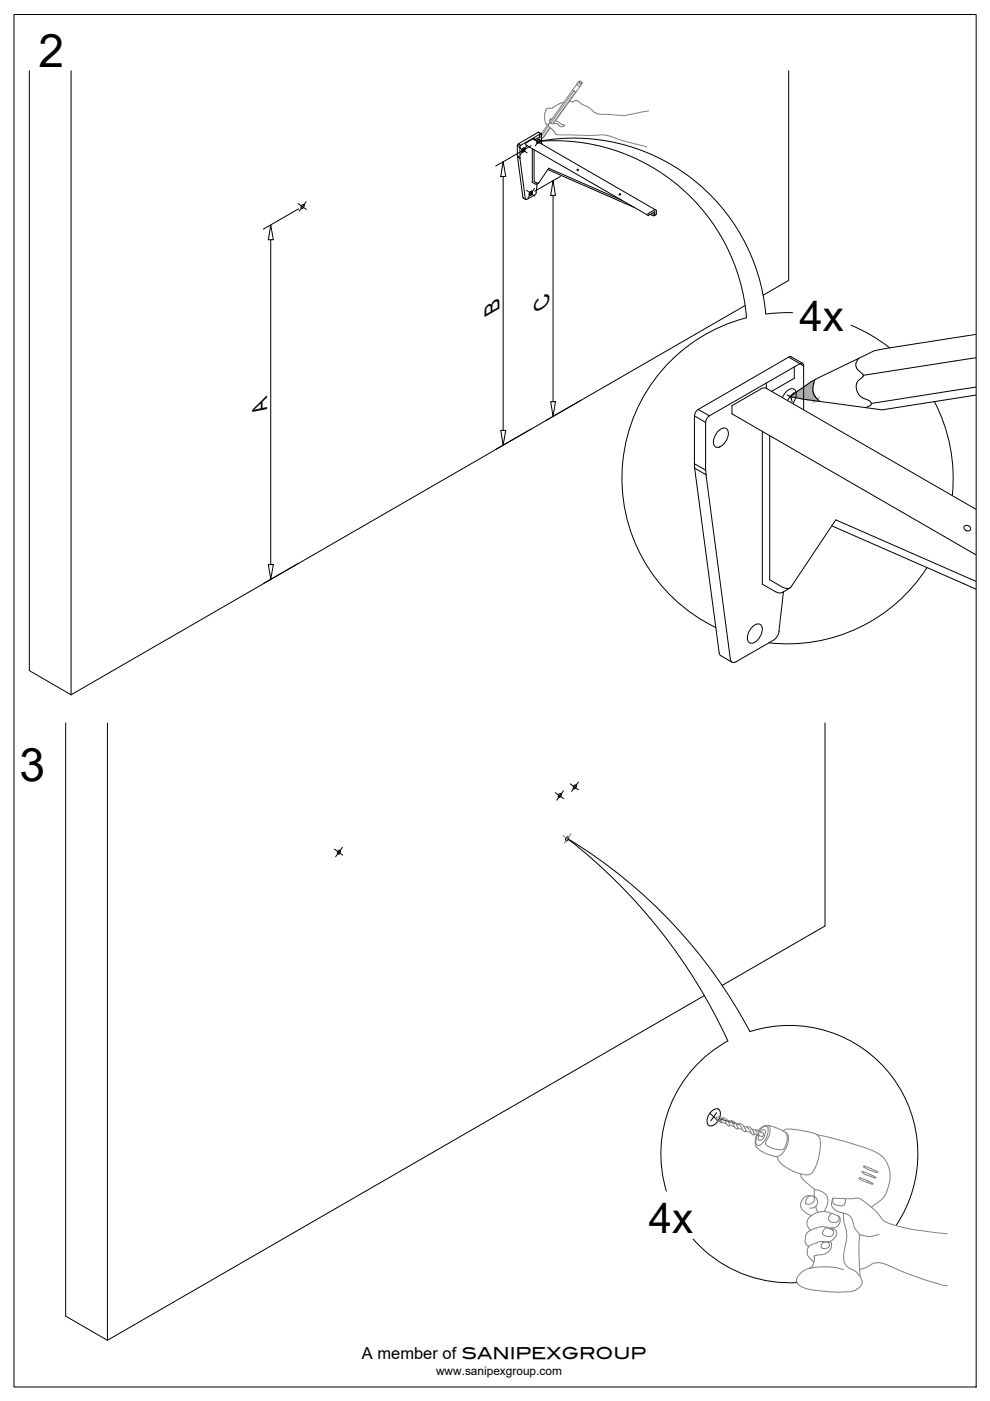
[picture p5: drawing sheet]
<svg xmlns="http://www.w3.org/2000/svg" width="210mm" height="297mm" viewBox="0 0 210 297" stroke-linecap="round" stroke-linejoin="round" font-family="sans-serif">
<defs><g id="words">
<g font-size="9.8">
<text x="8.2" y="14.1">2</text>
<text x="4.1" y="165.6">3</text>
</g>
<g font-size="8.9">
<text x="169.5" y="70.2">4x</text>
<text x="137.5" y="261.4">4x</text>
</g>
<g font-size="5">
<text x="105.9" y="65.6" transform="rotate(-90 105.9 65.6)">B</text>
<text x="116.4" y="64.8" transform="rotate(-90 116.4 64.8)">C</text>
<text x="56.6" y="86.7" transform="rotate(-90 56.6 86.7)">A</text>
</g>
<text font-size="3.5" x="76.8" y="288.1">A member of SANIPEXGROUP</text>
<text font-size="2.5" x="92.5" y="291.5">www.sanipexgroup.com</text>
</g></defs>
<!-- layer: 0 -->
<g fill="none" stroke="#000" stroke-width=".21">
<path d="M3 3.1h204v291h-204zM106.7 34.3l.5 3.1h-1zM106.7 37.4v53.9M109.7 30.8l.5 .3v2.2l-.5-.3zM109.7 33.3l.5 .3M109.7 33.3l1.2 8.6M109.7 33v.2M109.9 30.5l-.2 .3M110 31.2l1.8 1.2M110.2 33.6l1.2 8.6M110.2 33.3l.1 .2M110.4 30.8l-.1 .3"/>
<path d="M110.8 31.6l.4-.2 .1 .2-.2 .4-.3 .2-.2-.2zM110.9 31.5l.3-.1a.49 .49 0 0 1 0 .5 .49 .49 0 0 1-.5 .2zM111.8 30.8l-1.5 2M112.6 30.9l-7.5 4.3M112.9 31.5v7.2l.6 .3M113.1 29.3v.2M113.2 29.3l1.7 1.3M113.2 31.7v6.8l.8 .3 .2-.1M113.3 39.9l-1.4 2M113.5 39h.3M113.8 29.9l.2-.3h.4v.3l-.1 .3M113.9 39l-.2 1.9"/>
<path d="M114 29.7l.3-.2 .2 .3-.2 .4-.3 .2-.2-.2zM114.1 28l.7 .3M114.1 30l-.6 .9M114.2 38.8l-.4 .3M114.2 30a40.9 40.9 0 0 1 48.2 36.6l5.6-.3M114.2 30a40.8 40.8 0 0 1 44.1 37.4 35.1 35.1 0 0 0-26.3 30.5 35.1 35.1 0 0 0 19.8 35.1M114.2 38.8l2.1-3.1 15.6 6.8M114.4 28.5v.6l-1.1 .6M114.6 28.3l.2 .2M114.6 28.3l-.5-.2-4.2 2.4 .5 .3M114.6 28.3l-4.2 2.5M114.7 28.3l.1 .1"/>
<path d="M114.8 28.5v2M116.1 35.9l18.4 8.1M117.3 38.3l.5 3.1h-1zM118.8 37.4l-5.4 3.1M57.4 47.7l.6 3.1h-1.1zM57.4 50.8v68.9M63.2 43.2l1.7 1.2M63.3 44.3l-7.5 4.3M64 43.5l.3-.2 .2 .3-.2 .4-.3 .2-.2-.2zM64.9 42.8l-1.4 2M110.9 41.8l.1 .2M110.9 42l.6 .3"/>
<path d="M111.4 42.1l.3 .2M111.6 40.3l1.8 1.3M112.4 40.7l.3-.2 .2 .3-.2 .4-.3 .2-.2-.2zM113.7 40.9l-.3 .4-1.8 1M117.3 41.4v43.8M137.8 45.5l.7 .2M138.7 44.5l-1.3 .8v.4l-25.9-15v-.4l1.3-.7 .3-.1 25.9 15M138.7 44.9l-1.3 .8M138.7 44.5h.4l.1 .3M138.7 44.9l.1 .1M138.8 45v.5l-.6-.3M138.8 45.5l-.3 .2"/>
<path d="M139.1 44.8v.5M139.2 45.3l-.5 .4M167.8 75.7l2.4 1.3M167.8 75.7h-.6M168.4 77.8v2.4l-4.8 2.8M169.6 77.1l.8 .5v9.3M169.6 77.1l-2.4-1.4-19.2 11.1M169.6 77.1l-19.2 11.1M169.6 77.1h.6l.2 .5M180.4 69a35.1 35.1 0 0 1 8.3 4.8M182.2 75.9l-.6 .8-.1 1 .3 .6 1.2 1.1v.3l-1.2 1.2-.3 .8 .1 .8 .3 .9 .5 .6 .6 .4 1.2 .5 .5 .4v.5l-1.1 .6M206.9 70.9l-21.5 3.5-7.3 3.5a41.5 41.5 0 0 0-10.5 6.2l2.6 .5 16.8 2.3 19.9-3.1"/>
<path d="M206.9 75.8l-23.9 3.8M106.2 91.3h1l-.5 3zM112.6 91l-7.5 4.3M116.8 85.2h1l-.5 3.1zM123.2 84.9l-7.5 4.3M147.2 98.3l.1 .9M147.2 88.2l2.4 1.4v10.1l-2.4-1.4zM148 86.8l2.4 1.4M148.1 86.8a1.73 1.73 0 0 0-.8 1.4M149.6 99.7l.1 .9M150.4 88.2a1.73 1.73 0 0 0-.8 1.3M152.3 91.4a1.45 1.45 0 0 1 1.8-.4 2.9 2.9 0 0 1-1.5 3.8 .99 .99 0 0 1-1.1-.2 .99 .99 0 0 1-.2-1.1 3.7 3.7 0 0 1 1-2.1z"/>
<path d="M161.2 82.5l-6 3.5v1.7l51.7 29.9M161.6 91.4v32.5l2.8 1.6a1.41 1.41 0 0 0 1.5 .1M162.5 81.2v1.1M162.6 82.4l44.3 25.6M162.6 82.4a1.41 1.41 0 0 0-1.4 .1M163.2 92.4v30.5l2.8 1.7M165.9 84.2l.6-.9a1.54 1.54 0 0 1 2-.7 2.33 2.33 0 0 1-.4 2.9M166.9 83.7l.7 .5 .3 1M168.4 83.2l-.8 .8-.6 .9M172.7 80.5l-.4 1.6 .1 1.1 .5 1 .8 .9M198.1 85.2a35.1 35.1 0 0 1 3.8 19.9M206.9 82.1l-22.2 3.4"/>
<path d="M56.9 119.7h1.1l-.6 3.1zM63.3 119.4l-7.5 4.3M149.7 100.7l5.2 39.1M149.7 100.7l-2.4-1.4 5.2 39.1M176.4 111.5l30.5 13.4M204.6 111.5a.73 .73 0 0 1 .9 0 .73 .73 0 0 1 .1 1 .73 .73 0 0 1-.9-.1 .73 .73 0 0 1-.1-.9zM152.5 138.4l.3 .6 2.4 1.4M159.6 132.8a1.12 1.12 0 0 1 1.6-.4 1.12 1.12 0 0 1 .4 1.5 3 3 0 0 1-2.4 2.5 1.41 1.41 0 0 1-.5-2.2zM164 135.7l-7.9 4.6a.73 .73 0 0 1-.8 .1 .73 .73 0 0 1-.4-.6M165.2 133.8l-.1 .5a2.68 2.68 0 0 1-1.1 1.4M166.1 125.5l-1 8.4M167.4 124.7l-1.5 .9"/>
<path d="M167.8 124.3a1.19 1.19 0 0 1-1.8 .2M196.6 120.3a35.1 35.1 0 0 1-33.6 16M206.9 123.3l-29.7-13.1-9.4 14.2M72.6 179.6l-1.4 2M117.7 168l1.8 1.3M118.5 168.4l.4-.2 .1 .3-.1 .4-.4 .2-.2-.2zM119.5 167.7l-1.5 2M120.1 177.6l.3-.2 .2 .2-.2 .5-.3 .2-.2-.2zM120.4 177.8a116 116 0 0 1 33.9 42.9M120.8 178.1a105.8 105.8 0 0 1 38.2 40.6M120.9 166.2l1.7 1.3M121.7 166.6l.3-.2 .2 .2-.2 .5-.3 .2-.2-.3z"/>
<path d="M122.6 165.8l-1.4 2M70.9 180l1.7 1.3M71.7 180.4l.3-.2 .2 .3-.2 .4-.3 .2-.2-.2zM159 218.7a27.2 27.2 0 0 1 30.1 9.6 27.2 27.2 0 0 1 .9 31.5M150.5 236.1l1.6 1.4M151 235.5a1.01 1.01 0 0 1 1.3-.3 1.01 1.01 0 0 1 .4 1.3l-.1 .5a2.12 2.12 0 0 1-2.3 1.6 1.77 1.77 0 0 1 0-2.3zM151.9 235.9l-1.2 1.7M154.3 220.7a27.3 27.3 0 0 0-13 31.9M146.9 262.7l2.5 2.4M149.4 265.1a27.3 27.3 0 0 0 19.6 6.8"/>
<circle cx="122.5" cy="36" r=".15"/>
<circle cx="131.4" cy="41.2" r=".15"/>
</g>
<!-- layer: wall -->
<path d="M6.2 15v127.2l8.9 5.1M15.1 15v132.3M167.2 15v44.5l-5.4 3.1M157.9 64.8l-142.8 82.5M13.9 153.3v125.7l8.9 5.2M22.8 153.3v130.9M174.9 153.3v43l-21.8 12.6M149.3 211.1l-126.5 73.1" fill="none" stroke="#000" stroke-width=".21"/>
<!-- layer: 0 -->
<g fill="none" stroke="#808080" stroke-width=".21">
<path d="M121.5 19l.2 .3 .5 .2M121.7 19.3l-4.9 6.8M122 19.5l-4.8 6.7M122.3 17.8a.54 .54 0 0 0 .7 .5M122.7 17.4h.1M122.7 17.4v.1M122.7 17.5l.3 .3M122.8 17.2l-6.2 8.7M122.9 17.2l.2 .1M122.9 17.3l.1 .4M122.9 17.2h-.1M122.9 17.2h.1"/>
<path d="M122.9 17.3l-.1 .1M123 17.2l.1 .1M123 17.7h.1M123.1 17.2l.2 .2M123.1 17.3l.3 .4h-.3M123.3 17.4l.1 .2M123.3 17.9l-6 8.3M123.4 17.5v.3h-.4M114.2 29.9h.1M114.2 29.6l.3 .1M114.4 28.9l.6 .5M116.1 26.5l-1.6 2.2-.3 1.2"/>
<path d="M116.3 26.8l-1.7 2.3M116.6 27l-1.6 2.3M116.7 27.1l-1.5 2.1-1 .7M117.8 25.5l1.2 .9 .8 .2-.3 .2-.5 .1-.3-.1-.6-.6-1.4-.1-.5 .3v.3l1 .8 .8 1 6.1 .2 4.1-.1 5.2 1.6 3.8 .9M119.6 21.7l-1.1 .3-1.4 1-.9-.1-.4 .2-.3 .8-.1 1.1 .2 .8 .3 .6a.44 .44 0 0 0 .6-.4v-.6l.2-.2h.4M120.7 21.5l.8 .1 .5-.3h.4l1.1 .9 1.4 .6 1.1 1 .6 .3 3.2 .2a9.8 9.8 0 0 0 4.4-.1l3.3-.7M119.3 177.2l1.8 1.3M121.1 176.8l-1.5 2M152.6 237.5l.2-.1 .1 .3a.22 .22 0 0 1 .2 .2 .22 .22 0 0 1-.3 .2 .22 .22 0 0 1-.1-.3zM153 237.9l1 .4M153.1 237.1a1.01 1.01 0 0 1 1.2 .7l.3 .4 .1 .5a.91 .91 0 0 1-.9-1zM153.1 237.1l-.7-.3a.42 .42 0 0 0-.6 .3 .42 .42 0 0 0 .2 .5l.7 .2"/>
<path d="M154.2 237.5l.7 .2M154.7 238.5l1 .4M154.9 237.7a1 1 0 0 1 1.2 .7l.3 .6v.4a1.42 1.42 0 0 1-1-1zM155.9 238.1l.6 .3M156.4 239.2l1 .3M156.5 238.3h.1a.95 .95 0 0 1 1.2 .7l.3 .5a.3 .3 0 0 1 0 .5 .3 .3 0 0 1-.5-.3l-.8-1.2zM157.6 238.7l.7 .3M158.1 239.8l1.1 .3M158.3 239l.1-.1a.95 .95 0 0 1 1.2 .7l.3 .5a.3 .3 0 0 1-.1 .5 .3 .3 0 0 1-.4-.2l-.8-1.2zM159.4 239.4l.7 .2M160.1 239.6a.63 .63 0 0 1 .7 .3 .63 .63 0 0 1 0 .7zM160.7 239.8l.3-.3a2.09 2.09 0 0 1 1.7-.9l1 .2 1.3 .5a3 3 0 0 1 2.1 1.5 4.4 4.4 0 0 1-2.1 4.3l-.2 .1"/>
<path d="M160.8 239.9l1.1 .4v.4l-.3 .3-1.7-.6M161 239.9a1.45 1.45 0 0 1 1.6-1.1 2.53 2.53 0 0 1-.5 3 1.34 1.34 0 0 1-1.6 1 1.49 1.49 0 0 1-.1-1.7l.2-.4M162.9 238.7a2.8 2.8 0 0 1-.5 3.3 .85 .85 0 0 0 .8 1.2l.3 .2a3 3 0 0 0 2.7 .2l.1-.2a3.2 3.2 0 0 0 .3-3.3M166 239.8l.7-.4a16.1 16.1 0 0 1 6.6 1.3 2.95 2.95 0 0 1 .6 3 9.3 9.3 0 0 1-1.9 5.1 2.26 2.26 0 0 1-2.2 .1M160.4 240.6a2.45 2.45 0 0 0 .3 3 7.6 7.6 0 0 0 4.1 1.6M161.2 240l.2-.2a.49 .49 0 0 1 .7-.2 .49 .49 0 0 1 .2 .7 1.51 1.51 0 0 1-1.3 1.5l-.2-.3 .1-.8M164.8 245.2a4.3 4.3 0 0 0 2.5 2.7l2.5 1v.6a8.9 8.9 0 0 0 2.9 2.6v1.6M171.9 253.5a1.52 1.52 0 0 0-1.1 1.8 1.2 1.2 0 0 0 1.4-.2 1.2 1.2 0 0 0 .3-1.4l-.2-.1M172.7 252.2l.4 .1a2.43 2.43 0 0 1 2.2 3.5l-.6 1.1M173.1 255.6l-.5 .5h-.9M173.1 240.6a63.7 63.7 0 0 1 12.7 3.8 5.7 5.7 0 0 1 2.6 7l-.2 .9a5.2 5.2 0 0 1-2.8 3.1l-.7 .5M173.4 257a1.48 1.48 0 0 1 0-2 1.59 1.59 0 0 0-2.2-1.5 1.86 1.86 0 0 0-1.4 1.4 1.86 1.86 0 0 0 .7 1.9l.5 .4 1 .6"/>
<path d="M176.3 257.2l-.2 .3a1.01 1.01 0 0 0-.3 1.3 1.01 1.01 0 0 0 1.3 .4 .84 .84 0 0 0 .7-.5 .84 .84 0 0 0 0-.9M176.6 254v.2a1.06 1.06 0 0 0 1 1.4h.3a.98 .98 0 0 0 1.1-.2 .98 .98 0 0 0 .2-1.1v-.1M178.8 257.2l.1 1.9a8.8 8.8 0 0 1 .1 6.3 2.95 2.95 0 0 0 2.1 4l1.2 1.2M182.2 249.7l1.2 .4 1.7 .9-1.4-.4a1.96 1.96 0 0 1-1.5-.8zM182.8 248.4l2.6 1 .3 .4-2.4-.9zM183.1 247.3l1.6 .5 1.3 .6 .1 .2-.6-.1-1.1-.4a2.06 2.06 0 0 1-1.3-.8zM171.5 268.9a13.3 13.3 0 0 1 7.4 .3M172.7 266.3l-.1 1.2M174.5 263.4a.9 .9 0 0 1 1.4 .7 1.06 1.06 0 0 1-1.8 .2zM174.8 260.6l.3-.3 .5 .1a1.35 1.35 0 0 1 1.2 .7 .94 .94 0 0 1-1 1.1 1.14 1.14 0 0 1-1.4-.8zM175.6 263.3a1.86 1.86 0 0 0 1.6-2.4 5 5 0 0 0-3.9-.6l-.7 .2a2.1 2.1 0 0 0-1.9 2v.5a1.45 1.45 0 0 0 .7 1.3M176.1 260.3a1.63 1.63 0 0 0 1.7-.6 1.63 1.63 0 0 0 .1-1.8l-.4-.2a5.3 5.3 0 0 0-4.1-.6l-1.2 .5a1.89 1.89 0 0 0-.4 3.2"/>
<path d="M182.2 269.1a7.6 7.6 0 0 0 3-1.3 3.9 3.9 0 0 1 2.9 .4 57.1 57.1 0 0 0 12.6 4.4h.1M186.4 261.7l-.5 .2a4.8 4.8 0 0 1-3.6-.1M200.8 261.6a49 49 0 0 1-11.7-2l-1.3-.5-.5-.4a16.4 16.4 0 0 0-4.8-4.5l-.6-.2-1.3 .2-3.9-.2a1.66 1.66 0 0 0-.3 1.7 2.85 2.85 0 0 0 2.1 1.4l.4 .1a2.37 2.37 0 0 1 2 2.1l.2 .9 .8 1.1a.82 .82 0 0 1 .3 1.2l-.1 3.5 .2 4.5a2.18 2.18 0 0 1 .4 1.8l-.2 .4-.6 .5a1.41 1.41 0 0 1-1.3 .6 30.6 30.6 0 0 1-10.1-.8 1.65 1.65 0 0 1-1.5-2.2 5 5 0 0 1 3-2.1l.3-.2 .3-1a2.12 2.12 0 0 1-1-3.4l.4-.2a4.9 4.9 0 0 1 4-.6l.3 .3a2.04 2.04 0 0 1-2 2.4l-1.3 .2-.4 .2"/>
</g>
<g fill="#808080" stroke="#808080" stroke-width=".21">
<path d="M114.2 29.8l.1 .2z"/>
<path d="M114.2 29.6l.1 .1z"/>
<path d="M114.3 29.7l.1 .1z"/>
<path d="M114.2 29.8l.1 .1zM114.2 29.7v.1l.1 .1z"/>
<path d="M114.2 29.7l.1 .2zM114.2 29.6l.2 .2z"/>
<path d="M114.3 29.7l.1 .1zM114.3 29.7h.2z"/>
</g>
<g fill="#aaa" stroke="#aaa" stroke-width=".21">
<path d="M167.6 84.1l1.2-1-.8 1.1z"/>
<path d="M173.4 84.8l.1 .1-.2 .1z"/>
<path d="M168.8 83.1l-.8 1.1 4-3.2zM168 84.2l4-3.2-2.5 3.4z"/>
<path d="M172 81l-2.5 3.4 3.2-3.9zM172.7 80.5l-2.9 4-.3-.1z"/>
<path d="M172.7 80.5l-2.9 4zM172.6 80.8l-2.8 3.7z"/>
<path d="M172.6 80.8l-2.7 3.8 2.7-3.5zM172.6 81.1l-2.7 3.5z"/>
<path d="M172.6 81.1l-2.5 3.5zM172.6 81.2l-2.5 3.4z"/>
<path d="M172.6 81.2l-2.5 3.4zM172.5 81.3l-2.4 3.3z"/>
<path d="M172.5 81.3l-2.4 3.3zM172.5 81.4l-2.4 3.2z"/>
<path d="M172.5 81.4l-2.3 3.2zM172.5 81.4l-2.3 3.2z"/>
<path d="M172.5 81.4l-2.3 3.2zM172.5 81.6l-2.3 3z"/>
<path d="M172.5 81.6l-2.2 3zM172.4 81.7l-2.1 2.9z"/>
<path d="M172.4 81.7l-2.1 2.9zM172.4 81.8l-2.1 2.8z"/>
<path d="M172.4 81.8l-2 2.8zM172.4 81.9l-2 2.7z"/>
<path d="M172.4 81.9l-2 2.7zM172.3 82.1l-1.9 2.5z"/>
<path d="M172.3 82.1l-1.8 2.6zM172.3 82.2l-1.8 2.5z"/>
<path d="M172.3 82.2l-1.7 2.5zM172.3 82.3l-1.7 2.4z"/>
<path d="M172.3 82.3l-1.7 2.4zM172.3 82.4l-1.7 2.3z"/>
<path d="M172.3 82.4l-1.6 2.3zM172.3 82.5l-1.6 2.2z"/>
<path d="M172.3 82.5l-1.5 2.2zM172.3 82.6l-1.5 2.1z"/>
<path d="M172.3 82.6l-1.5 2.1zM172.3 82.7l-1.5 2z"/>
<path d="M172.3 82.7l-1.4 2zM172.3 82.7l-1.4 2z"/>
<path d="M172.3 82.7l-1.4 2zM172.3 82.8l-1.4 1.9z"/>
<path d="M172.3 82.8l-1.4 1.9zM172.3 82.8l-1.4 1.9z"/>
<path d="M172.3 82.8l-1.3 1.9zM172.3 82.9l-1.3 1.8z"/>
<path d="M172.3 82.9l-1.3 1.8zM172.3 83l-1.2 1.7z"/>
<path d="M172.3 83l-1.2 1.7zM172.3 83l-1.2 1.7z"/>
<path d="M172.3 83l-1.2 1.7zM172.4 83l-1.3 1.7z"/>
<path d="M172.4 83l-1.2 1.7zM172.4 83.1l-1.2 1.6z"/>
<path d="M172.4 83.1l-1.2 1.6zM172.4 83.2l-1.2 1.5z"/>
<path d="M172.4 83.2l-1.2 1.5zM172.4 83.2l-1.2 1.5z"/>
<path d="M172.4 83.2l-1.1 1.5zM172.4 83.3l-1.1 1.4z"/>
<path d="M172.4 83.3l-1 1.4zM172.4 83.3l-1 1.5z"/>
<path d="M172.4 83.3l-1 1.5zM172.5 83.4l-1.1 1.4z"/>
<path d="M172.5 83.4l-1.1 1.4zM172.5 83.4l-1.1 1.4z"/>
<path d="M172.5 83.4l-1 1.4zM172.5 83.5l-1 1.3z"/>
<path d="M172.5 83.5l-.9 1.3zM172.5 83.6l-.9 1.2z"/>
<path d="M172.5 83.6l-.9 1.2zM172.6 83.6l-1 1.2z"/>
<path d="M172.6 83.6l-.9 1.2zM172.6 83.6l-.9 1.2z"/>
<path d="M172.6 83.6l-.9 1.2zM172.6 83.7l-.9 1.1z"/>
<path d="M172.6 83.7l-.8 1.1zM172.6 83.8l-.8 1z"/>
<path d="M172.6 83.8l-.7 1zM172.7 83.8l-.8 1z"/>
<path d="M172.7 83.8l-.8 1zM172.7 83.8l-.8 1z"/>
<path d="M172.7 83.8l-.7 1 .8-.8zM172.8 84l-.7 .9-.1-.1z"/>
<path d="M172.8 84l-.7 .9 .7-.8zM172.8 84.1l-.7 .8z"/>
<path d="M172.8 84.1l-.5 .8zM172.9 84.1l-.5 .8h-.1z"/>
<path d="M173 84.3l-.5 .6zM173 84.3l-.5 .6z"/>
<path d="M172.9 84.1l-.5 .8 .6-.6zM173 84.3l-.6 .6z"/>
<path d="M173 84.3l-.5 .6 .6-.5zM172.5 84.9l.6-.5-.5 .5z"/>
<path d="M173.1 84.4l-.5 .5 .5-.4zM172.6 84.9l.5-.4-.3 .4z"/>
<path d="M173.1 84.5l-.3 .4 .5-.3zM172.8 84.9l.5-.3-.3 .4z"/>
<path d="M173.3 84.6l-.3 .4 .4-.3zM173 85l.4-.3z"/>
<path d="M173.4 84.7l-.3 .3 .3-.2zM173.1 85l.3-.2-.1 .2z"/>
<path d="M173.3 85l.2-.1zM173.5 84.9l.2 .2-.3-.1z"/>
</g>
<!-- layer: DOT LINE -->
<path d="M152.7 237.2l.1 .1M152.9 237.3l.3 .1M153.3 237.4l.2 .1M153.7 237.5l.2 .1M154 237.6l.3 .1M154.4 237.7l.2 .1M154.7 237.9h.3M155.1 237.9l.3 .1M155.5 238.1h.2M155.8 238.2h.3M156.2 238.3h.3M156.6 238.4h.1" fill="none" stroke="#000" stroke-width=".21"/>
<use href="#words"/>
</svg>
